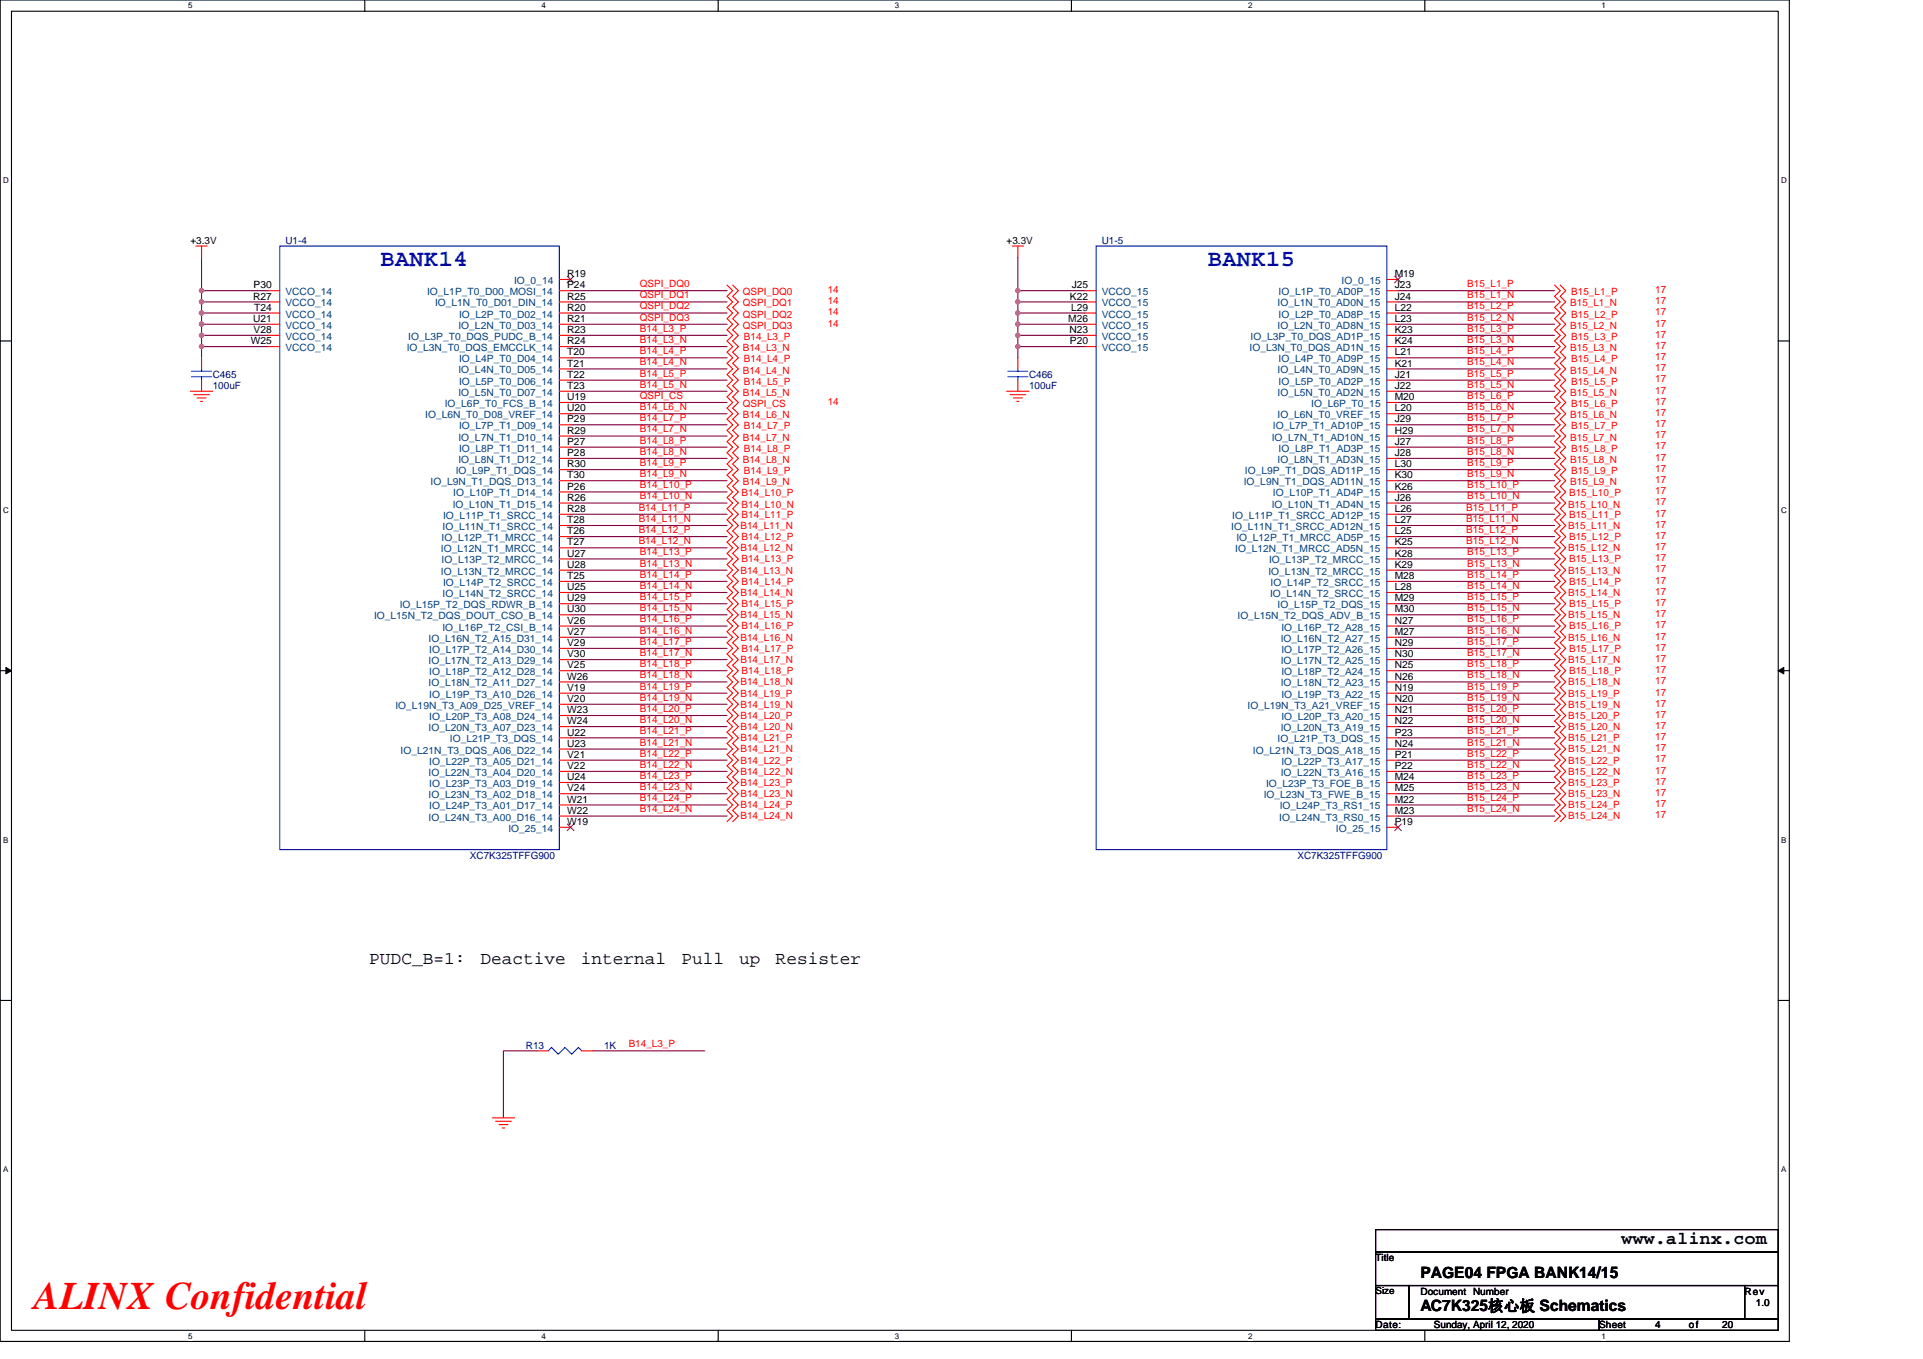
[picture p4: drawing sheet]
<svg xmlns="http://www.w3.org/2000/svg" width="297mm" height="210mm" viewBox="0 0 297 210" stroke-linecap="round" stroke-linejoin="round" font-family="sans-serif">
<defs><g id="words">
<text font-size="6" fill="#f00" x="5.2" y="202.3">ALINX Confidential</text>
<g font-size="3.6" fill="#00f">
<text x="58.8" y="41">BANK14</text>
<text x="186.6" y="41">BANK15</text>
</g>
<g font-size="2.8">
<text x="57" y="149">PUDC_B=1:</text>
<text x="74.2" y="149">Deactive</text>
<text x="89.7" y="149">internal</text>
<text x="105.3" y="149">Pull</text>
<text x="114.2" y="149">up</text>
<text x="119.8" y="149">Resister</text>
<text x="250.5" y="192.3">www.alinx.com</text>
</g>
<g font-size="2.4">
<text x="219.4" y="197.4">PAGE04 FPGA BANK14/15</text>
<text x="219.4" y="202.6">AC7K325核心板 Schematics</text>
</g>
<g font-size="1.5">
<text x="29.4" y="37.7">+3.3V</text>
<text x="155.5" y="37.7">+3.3V</text>
<text x="39.1" y="46.3">R27</text>
<text x="39.2" y="44.6">P30</text>
<text x="87.6" y="46.3">R25</text>
<text x="87.6" y="42.8">R19</text>
<text x="87.6" y="44.6">P24</text>
<text x="165.3" y="46.3">K22</text>
<text x="165.5" y="44.6">J25</text>
<text x="215.4" y="42.8">M19</text>
<text x="215.4" y="46.3">J24</text>
<text x="215.4" y="44.6">J23</text>
<text x="38.7" y="53.2">W25</text>
<text x="39.1" y="49.7">U21</text>
<text x="39.2" y="51.5">V28</text>
<text x="39.3" y="48">T24</text>
<text x="87.6" y="48">R20</text>
<text x="87.6" y="49.7">R21</text>
<text x="87.6" y="53.2">R24</text>
<text x="87.6" y="51.5">R23</text>
<text x="165" y="49.7">M26</text>
<text x="165.2" y="51.5">N23</text>
<text x="165.3" y="53.2">P20</text>
<text x="165.4" y="48">L29</text>
<text x="215.4" y="49.7">L23</text>
<text x="215.4" y="53.2">K24</text>
<text x="215.4" y="48">L22</text>
<text x="215.4" y="51.5">K23</text>
<text x="87.6" y="54.9">T20</text>
<text x="87.6" y="56.6">T21</text>
<text x="87.6" y="58.4">T22</text>
<text x="215.4" y="56.6">K21</text>
<text x="215.4" y="54.9">L21</text>
<text x="215.4" y="58.4">J21</text>
<text x="87.6" y="61.8">U19</text>
<text x="87.6" y="60.1">T23</text>
<text x="87.6" y="63.6">U20</text>
<text x="87.6" y="65.3">P29</text>
<text x="215.4" y="60.1">J22</text>
<text x="215.4" y="61.8">M20</text>
<text x="215.4" y="63.6">L20</text>
<text x="215.4" y="65.3">J29</text>
<text x="87.6" y="67">R29</text>
<text x="87.6" y="68.7">P27</text>
<text x="87.6" y="70.5">P28</text>
<text x="215.4" y="67">H29</text>
<text x="215.4" y="70.5">J28</text>
<text x="215.4" y="68.7">J27</text>
<text x="87.6" y="72.2">R30</text>
<text x="87.6" y="77.4">R26</text>
<text x="87.6" y="75.6">P26</text>
<text x="87.6" y="73.9">T30</text>
<text x="215.4" y="73.9">K30</text>
<text x="215.4" y="75.6">K26</text>
<text x="215.4" y="77.4">J26</text>
<text x="215.4" y="72.2">L30</text>
<text x="87.6" y="82.6">T26</text>
<text x="87.6" y="80.8">T28</text>
<text x="87.6" y="79.1">R28</text>
<text x="215.4" y="79.1">L26</text>
<text x="215.4" y="80.8">L27</text>
<text x="215.4" y="82.6">L25</text>
<text x="87.6" y="84.3">T27</text>
<text x="87.6" y="87.7">U28</text>
<text x="87.6" y="86">U27</text>
<text x="87.6" y="89.5">T25</text>
<text x="215.4" y="86">K28</text>
<text x="215.4" y="87.7">K29</text>
<text x="215.4" y="89.5">M28</text>
<text x="215.4" y="84.3">K25</text>
<text x="87.6" y="91.2">U25</text>
<text x="87.6" y="92.9">U29</text>
<text x="87.6" y="94.6">U30</text>
<text x="215.4" y="91.2">L28</text>
<text x="215.4" y="94.6">M30</text>
<text x="215.4" y="92.9">M29</text>
<text x="87.6" y="98.1">V27</text>
<text x="87.6" y="101.6">V30</text>
<text x="87.6" y="99.8">V29</text>
<text x="87.6" y="96.4">V26</text>
<text x="215.4" y="98.1">M27</text>
<text x="215.4" y="101.6">N30</text>
<text x="215.4" y="96.4">N27</text>
<text x="215.4" y="99.8">N29</text>
<text x="87.6" y="105">W26</text>
<text x="87.6" y="103.3">V25</text>
<text x="87.6" y="106.7">V19</text>
<text x="215.4" y="105">N26</text>
<text x="215.4" y="103.3">N25</text>
<text x="215.4" y="106.7">N19</text>
<text x="87.6" y="111.9">W24</text>
<text x="87.6" y="108.5">V20</text>
<text x="87.6" y="110.2">W23</text>
<text x="87.6" y="113.6">U22</text>
<text x="215.4" y="113.6">P23</text>
<text x="215.4" y="111.9">N22</text>
<text x="215.4" y="108.5">N20</text>
<text x="215.4" y="110.2">N21</text>
<text x="87.6" y="118.8">V22</text>
<text x="87.6" y="115.4">U23</text>
<text x="87.6" y="117.1">V21</text>
<text x="215.4" y="118.8">P22</text>
<text x="215.4" y="115.4">N24</text>
<text x="215.4" y="117.1">P21</text>
<text x="87.6" y="122.3">V24</text>
<text x="87.6" y="125.7">W22</text>
<text x="87.6" y="120.5">U24</text>
<text x="87.6" y="124">W21</text>
<text x="215.4" y="122.3">M25</text>
<text x="215.4" y="120.5">M24</text>
<text x="215.4" y="125.7">M23</text>
<text x="215.4" y="124">M22</text>
<text x="87.6" y="127.5">W19</text>
<text x="215.4" y="127.5">P19</text>
<text x="212.5" y="194.9">Title</text>
<text x="212.5" y="200">Size</text>
<text x="219.4" y="200">Document Number</text>
<text x="269.5" y="200">Rev</text>
<text x="271.2" y="201.8">1.0</text>
<text x="212.5" y="205.2">Date:</text>
<text x="221.5" y="205.2">Sunday, April 12, 2020</text>
<text x="247" y="205.2">Sheet</text>
<text x="255.7" y="205.2">4</text>
<text x="260.9" y="205.2">of</text>
<text x="266" y="205.2">20</text>
</g>
<g font-size="1.5" fill="#000080">
<text x="44.1" y="37.7">U1-4</text>
<text x="170.2" y="37.7">U1-5</text>
<text x="32.9" y="58.4">C465</text>
<text x="159" y="58.4">C466</text>
<text x="32.9" y="60.1">100uF</text>
<text x="159" y="60.1">100uF</text>
<text x="72.6" y="132.7">XC7K325TFFG900</text>
<text x="200.4" y="132.7">XC7K325TFFG900</text>
<text x="81.2" y="162">R13</text>
<text x="93.3" y="162">1K</text>
</g>
<g font-size="1.5" fill="#004080">
<text x="44.1" y="45.6">VCCO_14</text>
<text x="44.1" y="47.3">VCCO_14</text>
<text x="66" y="45.6">IO_L1P_T0_D00_MOSI_14</text>
<text x="67.2" y="47.3">IO_L1N_T0_D01_DIN_14</text>
<text x="79.4" y="43.9">IO_0_14</text>
<text x="170.2" y="45.6">VCCO_15</text>
<text x="170.2" y="47.3">VCCO_15</text>
<text x="197.3" y="47.3">IO_L1N_T0_AD0N_15</text>
<text x="197.5" y="45.6">IO_L1P_T0_AD0P_15</text>
<text x="207.2" y="43.9">IO_0_15</text>
<text x="44.1" y="49.1">VCCO_14</text>
<text x="44.1" y="50.8">VCCO_14</text>
<text x="44.1" y="52.5">VCCO_14</text>
<text x="63.1" y="52.5">IO_L3P_T0_DQS_PUDC_B_14</text>
<text x="70.8" y="50.8">IO_L2N_T0_D03_14</text>
<text x="70.9" y="49.1">IO_L2P_T0_D02_14</text>
<text x="170.2" y="49.1">VCCO_15</text>
<text x="170.2" y="50.8">VCCO_15</text>
<text x="170.2" y="52.5">VCCO_15</text>
<text x="193.2" y="52.5">IO_L3P_T0_DQS_AD1P_15</text>
<text x="197.3" y="50.8">IO_L2N_T0_AD8N_15</text>
<text x="197.5" y="49.1">IO_L2P_T0_AD8P_15</text>
<text x="44.1" y="54.3">VCCO_14</text>
<text x="62.8" y="54.3">IO_L3N_T0_DQS_EMCCLK_14</text>
<text x="70.8" y="57.7">IO_L4N_T0_D05_14</text>
<text x="70.9" y="56">IO_L4P_T0_D04_14</text>
<text x="70.9" y="59.4">IO_L5P_T0_D06_14</text>
<text x="170.2" y="54.3">VCCO_15</text>
<text x="193" y="54.3">IO_L3N_T0_DQS_AD1N_15</text>
<text x="197.3" y="57.7">IO_L4N_T0_AD9N_15</text>
<text x="197.5" y="56">IO_L4P_T0_AD9P_15</text>
<text x="197.5" y="59.4">IO_L5P_T0_AD2P_15</text>
<text x="65.7" y="64.6">IO_L6N_T0_D08_VREF_14</text>
<text x="68.7" y="62.9">IO_L6P_T0_FCS_B_14</text>
<text x="70.8" y="61.2">IO_L5N_T0_D07_14</text>
<text x="197.3" y="61.2">IO_L5N_T0_AD2N_15</text>
<text x="197.3" y="64.6">IO_L6N_T0_VREF_15</text>
<text x="202.5" y="62.9">IO_L6P_T0_15</text>
<text x="70.8" y="68.1">IO_L7N_T1_D10_14</text>
<text x="70.8" y="71.5">IO_L8N_T1_D12_14</text>
<text x="70.9" y="66.3">IO_L7P_T1_D09_14</text>
<text x="70.9" y="69.8">IO_L8P_T1_D11_14</text>
<text x="196.4" y="68.1">IO_L7N_T1_AD10N_15</text>
<text x="196.6" y="66.3">IO_L7P_T1_AD10P_15</text>
<text x="197.3" y="71.5">IO_L8N_T1_AD3N_15</text>
<text x="197.5" y="69.8">IO_L8P_T1_AD3P_15</text>
<text x="66.5" y="75">IO_L9N_T1_DQS_D13_14</text>
<text x="70" y="76.7">IO_L10P_T1_D14_14</text>
<text x="70.4" y="73.3">IO_L9P_T1_DQS_14</text>
<text x="192.1" y="75">IO_L9N_T1_DQS_AD11N_15</text>
<text x="192.3" y="73.3">IO_L9P_T1_DQS_AD11P_15</text>
<text x="196.6" y="76.7">IO_L10P_T1_AD4P_15</text>
<text x="68.2" y="83.6">IO_L12P_T1_MRCC_14</text>
<text x="68.4" y="81.9">IO_L11N_T1_SRCC_14</text>
<text x="68.4" y="80.2">IO_L11P_T1_SRCC_14</text>
<text x="69.9" y="78.4">IO_L10N_T1_D15_14</text>
<text x="190.2" y="81.9">IO_L11N_T1_SRCC_AD12N_15</text>
<text x="190.3" y="80.2">IO_L11P_T1_SRCC_AD12P_15</text>
<text x="191" y="83.6">IO_L12P_T1_MRCC_AD5P_15</text>
<text x="196.4" y="78.4">IO_L10N_T1_AD4N_15</text>
<text x="68.1" y="85.3">IO_L12N_T1_MRCC_14</text>
<text x="68.1" y="88.8">IO_L13N_T2_MRCC_14</text>
<text x="68.2" y="87.1">IO_L13P_T2_MRCC_14</text>
<text x="190.8" y="85.3">IO_L12N_T1_MRCC_AD5N_15</text>
<text x="195.9" y="88.8">IO_L13N_T2_MRCC_15</text>
<text x="196" y="87.1">IO_L13P_T2_MRCC_15</text>
<text x="57.8" y="95.7">IO_L15N_T2_DQS_DOUT_CSO_B_14</text>
<text x="61.7" y="94">IO_L15P_T2_DQS_RDWR_B_14</text>
<text x="68.4" y="92.2">IO_L14N_T2_SRCC_14</text>
<text x="68.4" y="90.5">IO_L14P_T2_SRCC_14</text>
<text x="191.2" y="95.7">IO_L15N_T2_DQS_ADV_B_15</text>
<text x="196.2" y="92.2">IO_L14N_T2_SRCC_15</text>
<text x="196.3" y="90.5">IO_L14P_T2_SRCC_15</text>
<text x="197.3" y="94">IO_L15P_T2_DQS_15</text>
<text x="66.2" y="99.2">IO_L16N_T2_A15_D31_14</text>
<text x="66.3" y="100.9">IO_L17P_T2_A14_D30_14</text>
<text x="68.3" y="97.4">IO_L16P_T2_CSI_B_14</text>
<text x="197.8" y="99.2">IO_L16N_T2_A27_15</text>
<text x="197.9" y="97.4">IO_L16P_T2_A28_15</text>
<text x="197.9" y="100.9">IO_L17P_T2_A26_15</text>
<text x="66.2" y="102.6">IO_L17N_T2_A13_D29_14</text>
<text x="66.2" y="106.1">IO_L18N_T2_A11_D27_14</text>
<text x="66.3" y="104.3">IO_L18P_T2_A12_D28_14</text>
<text x="66.3" y="107.8">IO_L19P_T3_A10_D26_14</text>
<text x="197.8" y="102.6">IO_L17N_T2_A25_15</text>
<text x="197.8" y="106.1">IO_L18N_T2_A23_15</text>
<text x="197.9" y="104.3">IO_L18P_T2_A24_15</text>
<text x="197.9" y="107.8">IO_L19P_T3_A22_15</text>
<text x="61.1" y="109.5">IO_L19N_T3_A09_D25_VREF_14</text>
<text x="66.2" y="113">IO_L20N_T3_A07_D23_14</text>
<text x="66.3" y="111.3">IO_L20P_T3_A08_D24_14</text>
<text x="192.7" y="109.5">IO_L19N_T3_A21_VREF_15</text>
<text x="197.8" y="113">IO_L20N_T3_A19_15</text>
<text x="197.9" y="111.3">IO_L20P_T3_A20_15</text>
<text x="61.9" y="116.4">IO_L21N_T3_DQS_A06_D22_14</text>
<text x="66.2" y="119.9">IO_L22N_T3_A04_D20_14</text>
<text x="66.3" y="118.2">IO_L22P_T3_A05_D21_14</text>
<text x="69.5" y="114.7">IO_L21P_T3_DQS_14</text>
<text x="193.5" y="116.4">IO_L21N_T3_DQS_A18_15</text>
<text x="197.3" y="114.7">IO_L21P_T3_DQS_15</text>
<text x="197.8" y="119.9">IO_L22N_T3_A16_15</text>
<text x="197.9" y="118.2">IO_L22P_T3_A17_15</text>
<text x="66.2" y="123.3">IO_L23N_T3_A02_D18_14</text>
<text x="66.3" y="121.6">IO_L23P_T3_A03_D19_14</text>
<text x="66.3" y="125.1">IO_L24P_T3_A01_D17_14</text>
<text x="195.2" y="123.3">IO_L23N_T3_FWE_B_15</text>
<text x="195.6" y="121.6">IO_L23P_T3_FOE_B_15</text>
<text x="197.7" y="125.1">IO_L24P_T3_RS1_15</text>
<text x="66.2" y="126.8">IO_L24N_T3_A00_D16_14</text>
<text x="78.5" y="128.5">IO_25_14</text>
<text x="197.6" y="126.8">IO_L24N_T3_RS0_15</text>
<text x="206.4" y="128.5">IO_25_15</text>
</g>
<g font-size="1.5" fill="#f00">
<text x="98.8" y="44.4">QSPI_DQ0</text>
<text x="98.8" y="46.1">QSPI_DQ1</text>
<text x="98.8" y="47.8">QSPI_DQ2</text>
<text x="114.7" y="45.6">QSPI_DQ0</text>
<text x="114.7" y="47.3">QSPI_DQ1</text>
<text x="127.9" y="45.3">14</text>
<text x="127.9" y="47">14</text>
<text x="226.6" y="44.4">B15_L1_P</text>
<text x="226.6" y="46.1">B15_L1_N</text>
<text x="226.6" y="47.8">B15_L2_P</text>
<text x="242.5" y="47.3">B15_L1_N</text>
<text x="242.7" y="45.6">B15_L1_P</text>
<text x="255.7" y="45.3">17</text>
<text x="255.7" y="47">17</text>
<text x="98.8" y="49.6">QSPI_DQ3</text>
<text x="98.8" y="51.3">B14_L3_P</text>
<text x="98.8" y="53">B14_L3_N</text>
<text x="114.7" y="49.1">QSPI_DQ2</text>
<text x="114.7" y="50.8">QSPI_DQ3</text>
<text x="114.9" y="52.5">B14_L3_P</text>
<text x="127.9" y="48.7">14</text>
<text x="127.9" y="50.5">14</text>
<text x="226.6" y="49.6">B15_L2_N</text>
<text x="226.6" y="51.3">B15_L3_P</text>
<text x="226.6" y="53">B15_L3_N</text>
<text x="242.5" y="50.8">B15_L2_N</text>
<text x="242.7" y="49.1">B15_L2_P</text>
<text x="242.7" y="52.5">B15_L3_P</text>
<text x="255.7" y="48.7">17</text>
<text x="255.7" y="52.2">17</text>
<text x="255.7" y="50.5">17</text>
<text x="255.7" y="53.9">17</text>
<text x="98.8" y="54.7">B14_L4_P</text>
<text x="98.8" y="56.5">B14_L4_N</text>
<text x="98.8" y="58.2">B14_L5_P</text>
<text x="98.8" y="59.9">B14_L5_N</text>
<text x="114.7" y="54.3">B14_L3_N</text>
<text x="114.7" y="57.7">B14_L4_N</text>
<text x="114.9" y="56">B14_L4_P</text>
<text x="114.9" y="59.4">B14_L5_P</text>
<text x="226.6" y="54.7">B15_L4_P</text>
<text x="226.6" y="56.5">B15_L4_N</text>
<text x="226.6" y="58.2">B15_L5_P</text>
<text x="226.6" y="59.9">B15_L5_N</text>
<text x="242.5" y="54.3">B15_L3_N</text>
<text x="242.5" y="57.7">B15_L4_N</text>
<text x="242.7" y="56">B15_L4_P</text>
<text x="242.7" y="59.4">B15_L5_P</text>
<text x="255.7" y="55.6">17</text>
<text x="255.7" y="59.1">17</text>
<text x="255.7" y="57.4">17</text>
<text x="98.8" y="61.6">QSPI_CS</text>
<text x="98.8" y="63.4">B14_L6_N</text>
<text x="98.8" y="65.1">B14_L7_P</text>
<text x="114.7" y="61.2">B14_L5_N</text>
<text x="114.7" y="62.9">QSPI_CS</text>
<text x="114.7" y="64.6">B14_L6_N</text>
<text x="127.9" y="62.5">14</text>
<text x="226.6" y="61.6">B15_L6_P</text>
<text x="226.6" y="63.4">B15_L6_N</text>
<text x="226.6" y="65.1">B15_L7_P</text>
<text x="242.5" y="61.2">B15_L5_N</text>
<text x="242.5" y="64.6">B15_L6_N</text>
<text x="242.7" y="62.9">B15_L6_P</text>
<text x="255.7" y="62.5">17</text>
<text x="255.7" y="66">17</text>
<text x="255.7" y="60.8">17</text>
<text x="255.7" y="64.3">17</text>
<text x="98.8" y="66.8">B14_L7_N</text>
<text x="98.8" y="68.5">B14_L8_P</text>
<text x="98.8" y="70.3">B14_L8_N</text>
<text x="114.7" y="68.1">B14_L7_N</text>
<text x="114.7" y="71.5">B14_L8_N</text>
<text x="114.9" y="66.4">B14_L7_P</text>
<text x="114.9" y="69.8">B14_L8_P</text>
<text x="226.6" y="66.8">B15_L7_N</text>
<text x="226.6" y="68.5">B15_L8_P</text>
<text x="226.6" y="70.3">B15_L8_N</text>
<text x="242.5" y="68.1">B15_L7_N</text>
<text x="242.5" y="71.5">B15_L8_N</text>
<text x="242.7" y="66.4">B15_L7_P</text>
<text x="242.7" y="69.8">B15_L8_P</text>
<text x="255.7" y="69.4">17</text>
<text x="255.7" y="67.7">17</text>
<text x="255.7" y="71.2">17</text>
<text x="98.8" y="75.5">B14_L10_P</text>
<text x="98.8" y="77.2">B14_L10_N</text>
<text x="98.8" y="72">B14_L9_P</text>
<text x="98.8" y="73.7">B14_L9_N</text>
<text x="114.6" y="76.7">B14_L10_P</text>
<text x="114.7" y="75">B14_L9_N</text>
<text x="114.9" y="73.3">B14_L9_P</text>
<text x="226.6" y="75.5">B15_L10_P</text>
<text x="226.6" y="77.2">B15_L10_N</text>
<text x="226.6" y="72">B15_L9_P</text>
<text x="226.6" y="73.7">B15_L9_N</text>
<text x="242.4" y="76.7">B15_L10_P</text>
<text x="242.5" y="75">B15_L9_N</text>
<text x="242.7" y="73.3">B15_L9_P</text>
<text x="255.7" y="76.4">17</text>
<text x="255.7" y="72.9">17</text>
<text x="255.7" y="74.6">17</text>
<text x="98.7" y="78.9">B14_L11_P</text>
<text x="98.7" y="80.6">B14_L11_N</text>
<text x="98.7" y="82.4">B14_L12_P</text>
<text x="114.4" y="81.7">B14_L11_N</text>
<text x="114.6" y="78.4">B14_L10_N</text>
<text x="114.6" y="80">B14_L11_P</text>
<text x="114.6" y="83.4">B14_L12_P</text>
<text x="226.5" y="78.9">B15_L11_P</text>
<text x="226.5" y="80.6">B15_L11_N</text>
<text x="226.5" y="82.4">B15_L12_P</text>
<text x="242.2" y="78.4">B15_L10_N</text>
<text x="242.2" y="81.7">B15_L11_N</text>
<text x="242.4" y="80">B15_L11_P</text>
<text x="242.4" y="83.4">B15_L12_P</text>
<text x="255.7" y="79.8">17</text>
<text x="255.7" y="83.3">17</text>
<text x="255.7" y="78.1">17</text>
<text x="255.7" y="81.6">17</text>
<text x="98.7" y="84.1">B14_L12_N</text>
<text x="98.8" y="85.8">B14_L13_P</text>
<text x="98.8" y="87.5">B14_L13_N</text>
<text x="98.8" y="89.3">B14_L14_P</text>
<text x="114.4" y="85.2">B14_L12_N</text>
<text x="114.4" y="88.6">B14_L13_N</text>
<text x="114.6" y="86.9">B14_L13_P</text>
<text x="226.5" y="84.1">B15_L12_N</text>
<text x="226.6" y="85.8">B15_L13_P</text>
<text x="226.6" y="87.5">B15_L13_N</text>
<text x="226.6" y="89.3">B15_L14_P</text>
<text x="242.2" y="88.6">B15_L13_N</text>
<text x="242.2" y="85.2">B15_L12_N</text>
<text x="242.4" y="86.9">B15_L13_P</text>
<text x="255.7" y="86.7">17</text>
<text x="255.7" y="88.5">17</text>
<text x="255.7" y="85">17</text>
<text x="98.8" y="91">B14_L14_N</text>
<text x="98.8" y="92.7">B14_L15_P</text>
<text x="98.8" y="94.4">B14_L15_N</text>
<text x="114.4" y="92.1">B14_L14_N</text>
<text x="114.4" y="95.5">B14_L15_N</text>
<text x="114.6" y="90.4">B14_L14_P</text>
<text x="114.6" y="93.8">B14_L15_P</text>
<text x="226.6" y="91">B15_L14_N</text>
<text x="226.6" y="92.7">B15_L15_P</text>
<text x="226.6" y="94.4">B15_L15_N</text>
<text x="242.2" y="92.1">B15_L14_N</text>
<text x="242.2" y="95.5">B15_L15_N</text>
<text x="242.4" y="90.4">B15_L14_P</text>
<text x="242.4" y="93.8">B15_L15_P</text>
<text x="255.7" y="90.2">17</text>
<text x="255.7" y="93.6">17</text>
<text x="255.7" y="91.9">17</text>
<text x="255.7" y="95.4">17</text>
<text x="98.8" y="96.2">B14_L16_P</text>
<text x="98.8" y="97.9">B14_L16_N</text>
<text x="98.8" y="99.6">B14_L17_P</text>
<text x="98.8" y="101.4">B14_L17_N</text>
<text x="114.4" y="99">B14_L16_N</text>
<text x="114.6" y="97.3">B14_L16_P</text>
<text x="114.6" y="100.7">B14_L17_P</text>
<text x="226.6" y="96.2">B15_L16_P</text>
<text x="226.6" y="97.9">B15_L16_N</text>
<text x="226.6" y="99.6">B15_L17_P</text>
<text x="226.6" y="101.4">B15_L17_N</text>
<text x="242.2" y="99">B15_L16_N</text>
<text x="242.4" y="97.3">B15_L16_P</text>
<text x="242.4" y="100.7">B15_L17_P</text>
<text x="255.7" y="97.1">17</text>
<text x="255.7" y="100.5">17</text>
<text x="255.7" y="98.8">17</text>
<text x="98.8" y="103.1">B14_L18_P</text>
<text x="98.8" y="104.8">B14_L18_N</text>
<text x="98.8" y="106.6">B14_L19_P</text>
<text x="114.4" y="102.4">B14_L17_N</text>
<text x="114.4" y="105.9">B14_L18_N</text>
<text x="114.4" y="107.6">B14_L19_P</text>
<text x="114.6" y="104.2">B14_L18_P</text>
<text x="226.6" y="103.1">B15_L18_P</text>
<text x="226.6" y="104.8">B15_L18_N</text>
<text x="226.6" y="106.6">B15_L19_P</text>
<text x="242.2" y="102.4">B15_L17_N</text>
<text x="242.2" y="105.9">B15_L18_N</text>
<text x="242.2" y="107.6">B15_L19_P</text>
<text x="242.4" y="104.2">B15_L18_P</text>
<text x="255.7" y="104">17</text>
<text x="255.7" y="102.3">17</text>
<text x="255.7" y="105.7">17</text>
<text x="255.7" y="107.5">17</text>
<text x="98.8" y="108.3">B14_L19_N</text>
<text x="98.8" y="110">B14_L20_P</text>
<text x="98.8" y="111.7">B14_L20_N</text>
<text x="98.8" y="113.5">B14_L21_P</text>
<text x="114.4" y="109.3">B14_L19_N</text>
<text x="114.4" y="111.1">B14_L20_P</text>
<text x="114.4" y="112.8">B14_L20_N</text>
<text x="226.6" y="108.3">B15_L19_N</text>
<text x="226.6" y="110">B15_L20_P</text>
<text x="226.6" y="111.7">B15_L20_N</text>
<text x="226.6" y="113.5">B15_L21_P</text>
<text x="242.2" y="109.3">B15_L19_N</text>
<text x="242.2" y="111.1">B15_L20_P</text>
<text x="242.2" y="112.8">B15_L20_N</text>
<text x="255.7" y="109.2">17</text>
<text x="255.7" y="110.9">17</text>
<text x="255.7" y="112.6">17</text>
<text x="98.8" y="115.2">B14_L21_N</text>
<text x="98.8" y="116.9">B14_L22_P</text>
<text x="98.8" y="118.6">B14_L22_N</text>
<text x="114.4" y="114.5">B14_L21_P</text>
<text x="114.4" y="116.3">B14_L21_N</text>
<text x="114.4" y="118">B14_L22_P</text>
<text x="114.4" y="119.7">B14_L22_N</text>
<text x="226.6" y="115.2">B15_L21_N</text>
<text x="226.6" y="116.9">B15_L22_P</text>
<text x="226.6" y="118.6">B15_L22_N</text>
<text x="242.2" y="114.5">B15_L21_P</text>
<text x="242.2" y="116.3">B15_L21_N</text>
<text x="242.2" y="118">B15_L22_P</text>
<text x="242.2" y="119.7">B15_L22_N</text>
<text x="255.7" y="114.4">17</text>
<text x="255.7" y="116.1">17</text>
<text x="255.7" y="117.8">17</text>
<text x="255.7" y="119.5">17</text>
<text x="98.8" y="120.4">B14_L23_P</text>
<text x="98.8" y="122.1">B14_L23_N</text>
<text x="98.8" y="123.8">B14_L24_P</text>
<text x="98.8" y="125.5">B14_L24_N</text>
<text x="114.4" y="121.5">B14_L23_P</text>
<text x="114.4" y="123.2">B14_L23_N</text>
<text x="114.4" y="124.9">B14_L24_P</text>
<text x="226.6" y="120.4">B15_L23_P</text>
<text x="226.6" y="122.1">B15_L23_N</text>
<text x="226.6" y="123.8">B15_L24_P</text>
<text x="226.6" y="125.5">B15_L24_N</text>
<text x="242.2" y="121.5">B15_L23_P</text>
<text x="242.2" y="123.2">B15_L23_N</text>
<text x="242.2" y="124.9">B15_L24_P</text>
<text x="255.7" y="121.3">17</text>
<text x="255.7" y="123">17</text>
<text x="255.7" y="124.7">17</text>
<text x="114.4" y="126.6">B14_L24_N</text>
<text x="242.2" y="126.6">B15_L24_N</text>
<text x="255.7" y="126.4">17</text>
<text x="97.1" y="161.8">B14_L3_P</text>
</g>
<g font-size="1.2">
<text x="29.1" y="1.3">5</text>
<text x="83.6" y="1.3">4</text>
<text x="138.2" y="1.3">3</text>
<text x="192.8" y="1.3">2</text>
<text x="247.4" y="1.3">1</text>
<text x=".5" y="28.3">D</text>
<text x="275.1" y="28.3">D</text>
<text x=".5" y="79.2">C</text>
<text x="275.1" y="79.2">C</text>
<text x=".5" y="130.2">B</text>
<text x="275.1" y="130.2">B</text>
<text x=".5" y="181.1">A</text>
<text x="275.1" y="181.1">A</text>
<text x="29.1" y="206.8">5</text>
<text x="83.6" y="206.8">4</text>
<text x="138.2" y="206.8">3</text>
<text x="192.8" y="206.8">2</text>
<text x="247.4" y="206.8">1</text>
</g>
</g></defs>
<path d="M0 0h276.4v207.3h-276.4zM1.8 1.7h272.9v203.8h-272.9z" fill="none" stroke="#000" stroke-width=".17"/>
<g fill="#fff">
<path d="M29.1 .2h.6v1.4h-.6z"/>
<path d="M29.1 205.7h.6v1.4h-.6z"/>
</g>
<path d="M56.3 0v1.7M56.3 205.5v1.8" fill="none" stroke="#000" stroke-width=".17"/>
<g fill="#fff">
<path d="M83.6 .2h.7v1.4h-.7z"/>
<path d="M83.6 205.7h.7v1.4h-.7z"/>
</g>
<path d="M110.9 0v1.7M110.9 205.5v1.8" fill="none" stroke="#000" stroke-width=".17"/>
<g fill="#fff">
<path d="M138.2 .2h.7v1.4h-.7z"/>
<path d="M138.2 205.7h.7v1.4h-.7z"/>
</g>
<path d="M165.5 0v1.7M165.5 205.5v1.8" fill="none" stroke="#000" stroke-width=".17"/>
<g fill="#fff">
<path d="M192.8 .2h.6v1.4h-.6z"/>
<path d="M192.8 205.7h.6v1.4h-.6z"/>
</g>
<path d="M220.1 0v1.7M220.1 205.5v1.8" fill="none" stroke="#000" stroke-width=".17"/>
<g fill="#fff">
<path d="M247.4 .2h.6v1.4h-.6z"/>
<path d="M247.4 205.7h.6v1.4h-.6z"/>
<path d="M.5 27.2h.8v1.4h-.8z"/>
<path d="M275.1 27.2h.9v1.4h-.9z"/>
<path d="M.5 78.1h.8v1.4h-.8z"/>
<path d="M275.1 78.1h.9v1.4h-.9z"/>
</g>
<path d="M0 52.7h1.8M274.7 52.7h1.7" fill="none" stroke="#000" stroke-width=".17"/>
<g fill="#fff">
<path d="M.5 129.1h.8v1.4h-.8z"/>
<path d="M275.1 129.1h.8v1.4h-.8z"/>
</g>
<path d="M0 103.6h1.8M274.7 103.6h1.7" fill="none" stroke="#000" stroke-width=".17"/>
<path d="M.9 103.1l.9 .5-.9 .5zM274.7 103.6l.8-.5v1z" fill="#000" stroke="#000" stroke-width=".15"/>
<g fill="#fff">
<path d="M.5 180h.8v1.4h-.8z"/>
<path d="M275.1 180h.8v1.4h-.8z"/>
</g>
<path d="M0 154.6h1.8M274.7 154.6h1.7M212.5 190h62.2v3.5h-62.2zM212.5 193.5h62.2v5.1h-62.2zM212.5 198.6h5.2v5.2h-5.2zM217.7 198.6h51.8v5.2h-51.8zM269.5 198.6h5.2v5.2h-5.2zM212.5 203.8h34.5v1.7h-34.5zM247 203.8h27.7v1.7h-27.7z" fill="none" stroke="#000" stroke-width=".17"/>
<g fill="none" stroke="#800040" stroke-width=".17">
<path d="M31.1 39.7v5.2h10.4M157.2 39.7v5.2h10.4M31.1 53.6v1.7M31.1 44.9v1.8h10.4M31.1 46.7v1.7h10.4M31.1 48.4v1.7h10.4M31.1 50.1v1.7h10.4M31.1 51.8v1.8h10.4M88.1 44.9h24.2M88.1 46.7h24.2M88.1 48.4h24.2M88.1 50.1h24.2"/>
<path d="M88.1 51.8h24.2M88.1 53.6h24.2M88.1 55.3h24.2M88.1 57h24.2M88.1 58.7h24.2M157.2 53.6v1.7M157.2 44.9v1.8h10.4M157.2 46.7v1.7h10.4M157.2 48.4v1.7h10.4M157.2 50.1v1.7h10.4M157.2 51.8v1.8h10.4M215.9 44.9h24.2"/>
<path d="M215.9 46.7h24.2M215.9 48.4h24.2M215.9 50.1h24.2M215.9 51.8h24.2M215.9 53.6h24.2M215.9 55.3h24.2M215.9 57h24.2M215.9 58.7h24.2M88.1 76h24.2M88.1 77.7h24.2M88.1 60.5h24.2M88.1 62.2h24.2"/>
<path d="M88.1 63.9h24.2M88.1 65.6h24.2M88.1 67.4h24.2M88.1 69.1h24.2M88.1 70.8h24.2M88.1 72.6h24.2M88.1 74.3h24.2M88.1 79.5h24.2M215.9 76h24.2M215.9 77.7h24.2M215.9 60.5h24.2M215.9 62.2h24.2"/>
<path d="M215.9 63.9h24.2M215.9 65.6h24.2M215.9 67.4h24.2M215.9 69.1h24.2M215.9 70.8h24.2M215.9 72.6h24.2M215.9 74.3h24.2M215.9 79.5h24.2M88.1 81.2h24.2M88.1 82.9h24.2M88.1 84.6h24.2M88.1 86.4h24.2"/>
<path d="M88.1 96.7h24.2M88.1 98.5h24.2M88.1 88.1h24.2M88.1 89.8h24.2M88.1 91.5h24.2M88.1 93.3h24.2M88.1 95h24.2M215.9 86.4h24.2M215.9 96.7h24.2M215.9 98.5h24.2M215.9 88.1h24.2M215.9 89.8h24.2"/>
<path d="M215.9 91.5h24.2M215.9 93.3h24.2M215.9 95h24.2M215.9 81.2h24.2M215.9 82.9h24.2M215.9 84.6h24.2M88.1 100.2h24.2M88.1 101.9h24.2M88.1 103.6h24.2M88.1 105.4h24.2M88.1 107.1h24.2M88.1 108.8h24.2"/>
<path d="M88.1 110.6h24.2M88.1 112.3h24.2M88.1 114h24.2M88.1 115.7h24.2M88.1 117.5h24.2M88.1 119.2h24.2M215.9 100.2h24.2M215.9 101.9h24.2M215.9 103.6h24.2M215.9 105.4h24.2M215.9 107.1h24.2M215.9 108.8h24.2"/>
<path d="M215.9 110.6h24.2M215.9 112.3h24.2M215.9 114h24.2M215.9 115.7h24.2M215.9 117.5h24.2M215.9 119.2h24.2M88.1 120.9h24.2M88.1 122.6h24.2M88.1 124.4h24.2M88.1 126.1h24.2M215.9 120.9h24.2M215.9 122.6h24.2"/>
<path d="M215.9 124.4h24.2M215.9 126.1h24.2M82.9 162.4h-5.1v10.3M91.6 162.4h17.3"/>
</g>
<g fill="#f0f" stroke="#f0f" stroke-width=".17">
<circle cx="31.1" cy="44.9" r=".33"/>
<circle cx="31.1" cy="53.5" r=".33"/>
<circle cx="31.1" cy="46.6" r=".34"/>
<circle cx="31.1" cy="48.4" r=".34"/>
<circle cx="31.1" cy="50.1" r=".34"/>
<circle cx="31.1" cy="51.8" r=".34"/>
<circle cx="157.2" cy="44.9" r=".33"/>
<circle cx="157.2" cy="53.5" r=".33"/>
<circle cx="157.2" cy="46.6" r=".34"/>
<circle cx="157.2" cy="48.4" r=".34"/>
<circle cx="157.2" cy="50.1" r=".34"/>
<circle cx="157.2" cy="51.8" r=".34"/>
</g>
<g fill="none" stroke="#f00" stroke-width=".17">
<path d="M30.3 38h1.7M31.1 38v1.7M156.4 38h1.7M157.2 38v1.7M31.1 55.3v1.7M31.1 58.7v1.8M41.5 44.9h1.7M41.5 46.7h1.7M41.5 48.4h1.7M41.5 50.1h1.7M41.5 51.8h1.7M41.5 53.6h1.7"/>
<path d="M86.4 43.2h1.7M86.4 44.9h1.7M86.4 46.7h1.7M86.4 48.4h1.7M86.4 50.1h1.7M86.4 51.8h1.7M86.4 53.6h1.7M86.4 55.3h1.7M86.4 57h1.7M86.4 58.7h1.7M112.3 44l.9 .9-.9 .9 .9 .9-.9 .8 .9 .9-.9 .8 .9 .9-.9 .9 .9 .8-.9 .9 .9 .9-.9 .8 .9 .9-.9 .8 .9 .9-.9 .9 .9 .8-.9 .9 .9 .9-.9 .8 .9 .9-.9 .9 .9 .8-.9 .9 .9 .8-.9 .9 .9 .9-.9 .8 .9 .9-.9 .9 .9 .8-.9 .9 .9 .9-.9 .8 .9 .9-.9 .8 .9 .9-.9 .9 .9 .8-.9 .9 .9 .9-.9 .8 .9 .9-.9 .8 .9 .9-.9 .9 .9 .8-.9 .9 .9 .9-.9 .8 .9 .9-.9 .9 .9 .8-.9 .9 .9 .8-.9 .9 .9 .9-.9 .8 .9 .9-.9 .9 .9 .8-.9 .9 .9 .9-.9 .8 .9 .9-.9 .8 .9 .9-.9 .9 .9 .8-.9 .9 .9 .9-.9 .8 .9 .9-.9 .9 .9 .8-.9 .9 .9 .9-.9 .8 .9 .9-.9 .8 .9 .9-.9 .9 .9 .8-.9 .9 .9 .9-.9 .8 .9 .9-.9 .9 .9 .8-.9 .9 .9 .8-.9 .9 .9 .9-.9 .8 .9 .9-.9 .9M113.2 44l.8 .9-.8 .9 .8 .9-.8 .8 .8 .9-.8 .8 .8 .9-.8 .9 .8 .8-.8 .9 .8 .9-.8 .8 .8 .9-.8 .8 .8 .9-.8 .9 .8 .8-.8 .9 .8 .9-.8 .8 .8 .9-.8 .9 .8 .8-.8 .9 .8 .8-.8 .9 .8 .9-.8 .8 .8 .9-.8 .9 .8 .8-.8 .9 .8 .9-.8 .8 .8 .9-.8 .8 .8 .9-.8 .9 .8 .8-.8 .9 .8 .9-.8 .8 .8 .9-.8 .8 .8 .9-.8 .9 .8 .8-.8 .9 .8 .9-.8 .8 .8 .9-.8 .9 .8 .8-.8 .9 .8 .8-.8 .9 .8 .9-.8 .8 .8 .9-.8 .9 .8 .8-.8 .9 .8 .9-.8 .8 .8 .9-.8 .8 .8 .9-.8 .9 .8 .8-.8 .9 .8 .9-.8 .8 .8 .9-.8 .9 .8 .8-.8 .9 .8 .9-.8 .8 .8 .9-.8 .8 .8 .9-.8 .9 .8 .8-.8 .9 .8 .9-.8 .8 .8 .9-.8 .9 .8 .8-.8 .9 .8 .8-.8 .9 .8 .9-.8 .8 .8 .9-.8 .9"/>
<path d="M157.2 55.3v1.7M157.2 58.7v1.8M167.6 44.9h1.7M167.6 46.7h1.7M167.6 48.4h1.7M167.6 50.1h1.7M167.6 51.8h1.7M167.6 53.6h1.7M214.2 43.2h1.7M214.2 44.9h1.7M214.2 46.7h1.7M214.2 48.4h1.7"/>
<path d="M214.2 50.1h1.7M214.2 51.8h1.7M214.2 53.6h1.7M214.2 55.3h1.7M214.2 57h1.7M214.2 58.7h1.7M240.1 44l.9 .9-.9 .9 .9 .9-.9 .8 .9 .9-.9 .8 .9 .9-.9 .9 .9 .8-.9 .9 .9 .9-.9 .8 .9 .9-.9 .8 .9 .9-.9 .9 .9 .8-.9 .9 .9 .9-.9 .8 .9 .9-.9 .9 .9 .8-.9 .9 .9 .8-.9 .9 .9 .9-.9 .8 .9 .9-.9 .9 .9 .8-.9 .9 .9 .9-.9 .8 .9 .9-.9 .8 .9 .9-.9 .9 .9 .8-.9 .9 .9 .9-.9 .8 .9 .9-.9 .8 .9 .9-.9 .9 .9 .8-.9 .9 .9 .9-.9 .8 .9 .9-.9 .9 .9 .8-.9 .9 .9 .8-.9 .9 .9 .9-.9 .8 .9 .9-.9 .9 .9 .8-.9 .9 .9 .9-.9 .8 .9 .9-.9 .8 .9 .9-.9 .9 .9 .8-.9 .9 .9 .9-.9 .8 .9 .9-.9 .9 .9 .8-.9 .9 .9 .9-.9 .8 .9 .9-.9 .8 .9 .9-.9 .9 .9 .8-.9 .9 .9 .9-.9 .8 .9 .9-.9 .9 .9 .8-.9 .9 .9 .8-.9 .9 .9 .9-.9 .8 .9 .9-.9 .9M241 44l.8 .9-.8 .9 .8 .9-.8 .8 .8 .9-.8 .8 .8 .9-.8 .9 .8 .8-.8 .9 .8 .9-.8 .8 .8 .9-.8 .8 .8 .9-.8 .9 .8 .8-.8 .9 .8 .9-.8 .8 .8 .9-.8 .9 .8 .8-.8 .9 .8 .8-.8 .9 .8 .9-.8 .8 .8 .9-.8 .9 .8 .8-.8 .9 .8 .9-.8 .8 .8 .9-.8 .8 .8 .9-.8 .9 .8 .8-.8 .9 .8 .9-.8 .8 .8 .9-.8 .8 .8 .9-.8 .9 .8 .8-.8 .9 .8 .9-.8 .8 .8 .9-.8 .9 .8 .8-.8 .9 .8 .8-.8 .9 .8 .9-.8 .8 .8 .9-.8 .9 .8 .8-.8 .9 .8 .9-.8 .8 .8 .9-.8 .8 .8 .9-.8 .9 .8 .8-.8 .9 .8 .9-.8 .8 .8 .9-.8 .9 .8 .8-.8 .9 .8 .9-.8 .8 .8 .9-.8 .8 .8 .9-.8 .9 .8 .8-.8 .9 .8 .9-.8 .8 .8 .9-.8 .9 .8 .8-.8 .9 .8 .8-.8 .9 .8 .9-.8 .8 .8 .9-.8 .9M29.4 60.5h3.5M29.9 61h2.4M30.5 61.5h1.3M31 62h.3"/>
<path d="M86.4 60.5h1.7M86.4 62.2h1.7M86.4 63.9h1.7M86.4 65.6h1.7M86.4 67.4h1.7M86.4 69.1h1.7M86.4 70.8h1.7M86.4 72.6h1.7M86.4 74.3h1.7M86.4 76h1.7M86.4 77.7h1.7M86.4 79.5h1.7"/>
<path d="M155.5 60.5h3.5M156 61h2.4M156.5 61.5h1.4M157.1 62h.3M214.2 60.5h1.7M214.2 62.2h1.7M214.2 63.9h1.7M214.2 65.6h1.7M214.2 67.4h1.7M214.2 69.1h1.7M214.2 70.8h1.7M214.2 72.6h1.7"/>
<path d="M214.2 74.3h1.7M214.2 76h1.7M214.2 77.7h1.7M214.2 79.5h1.7M86.4 81.2h1.7M86.4 82.9h1.7M86.4 84.6h1.7M86.4 86.4h1.7M86.4 88.1h1.7M86.4 89.8h1.7M86.4 91.5h1.7M86.4 93.3h1.7"/>
<path d="M86.4 95h1.7M86.4 96.7h1.7M86.4 98.5h1.7M214.2 81.2h1.7M214.2 82.9h1.7M214.2 84.6h1.7M214.2 86.4h1.7M214.2 88.1h1.7M214.2 89.8h1.7M214.2 91.5h1.7M214.2 93.3h1.7M214.2 95h1.7"/>
<path d="M214.2 96.7h1.7M214.2 98.5h1.7M86.4 100.2h1.7M86.4 101.9h1.7M86.4 103.6h1.7M86.4 105.4h1.7M86.4 107.1h1.7M86.4 108.8h1.7M86.4 110.6h1.7M86.4 112.3h1.7M86.4 114h1.7M86.4 115.7h1.7"/>
<path d="M86.4 117.5h1.7M86.4 119.2h1.7M214.2 100.2h1.7M214.2 101.9h1.7M214.2 103.6h1.7M214.2 105.4h1.7M214.2 107.1h1.7M214.2 108.8h1.7M214.2 110.6h1.7M214.2 112.3h1.7M214.2 114h1.7M214.2 115.7h1.7"/>
<path d="M214.2 117.5h1.7M214.2 119.2h1.7M86.4 120.9h1.7M86.4 122.6h1.7M86.4 124.4h1.7M86.4 126.1h1.7M86.4 127.8h1.7M214.2 120.9h1.7M214.2 122.6h1.7M214.2 124.4h1.7M214.2 126.1h1.7M214.2 127.8h1.7"/>
<path d="M76 172.7h3.5M76.6 173.2h2.4M77.1 173.8h1.4M77.6 174.3h.4M82.9 162.4h1.8M89.9 162.4h1.7"/>
</g>
<path d="M43.2 38h43.2v93.3h-43.2zM169.3 38h44.9v93.3h-44.9zM29.6 58.2h3.1M29.6 57.4h3.1M31.1 57v.4M31.1 58.2v.5M155.7 58.2h3.1M155.7 57.4h3.1M157.2 57v.4M157.2 58.2v.5M84.7 162.4l.5-.6 1 1.1 1.1-1.1 1 1.1 1-1.1 .6 .6" fill="none" stroke="#00f" stroke-width=".17"/>
<path d="M87.6 42.7l1.1 1M88.6 42.7l-1 1M215.4 42.7l1.1 1M216.4 42.7l-1 1M87.6 127.3l1.1 1.1M88.6 127.3l-1 1.1M215.4 127.3l1.1 1.1M216.4 127.3l-1 1.1" fill="none" stroke="#804000" stroke-width=".15"/>
<use href="#words"/>
</svg>
